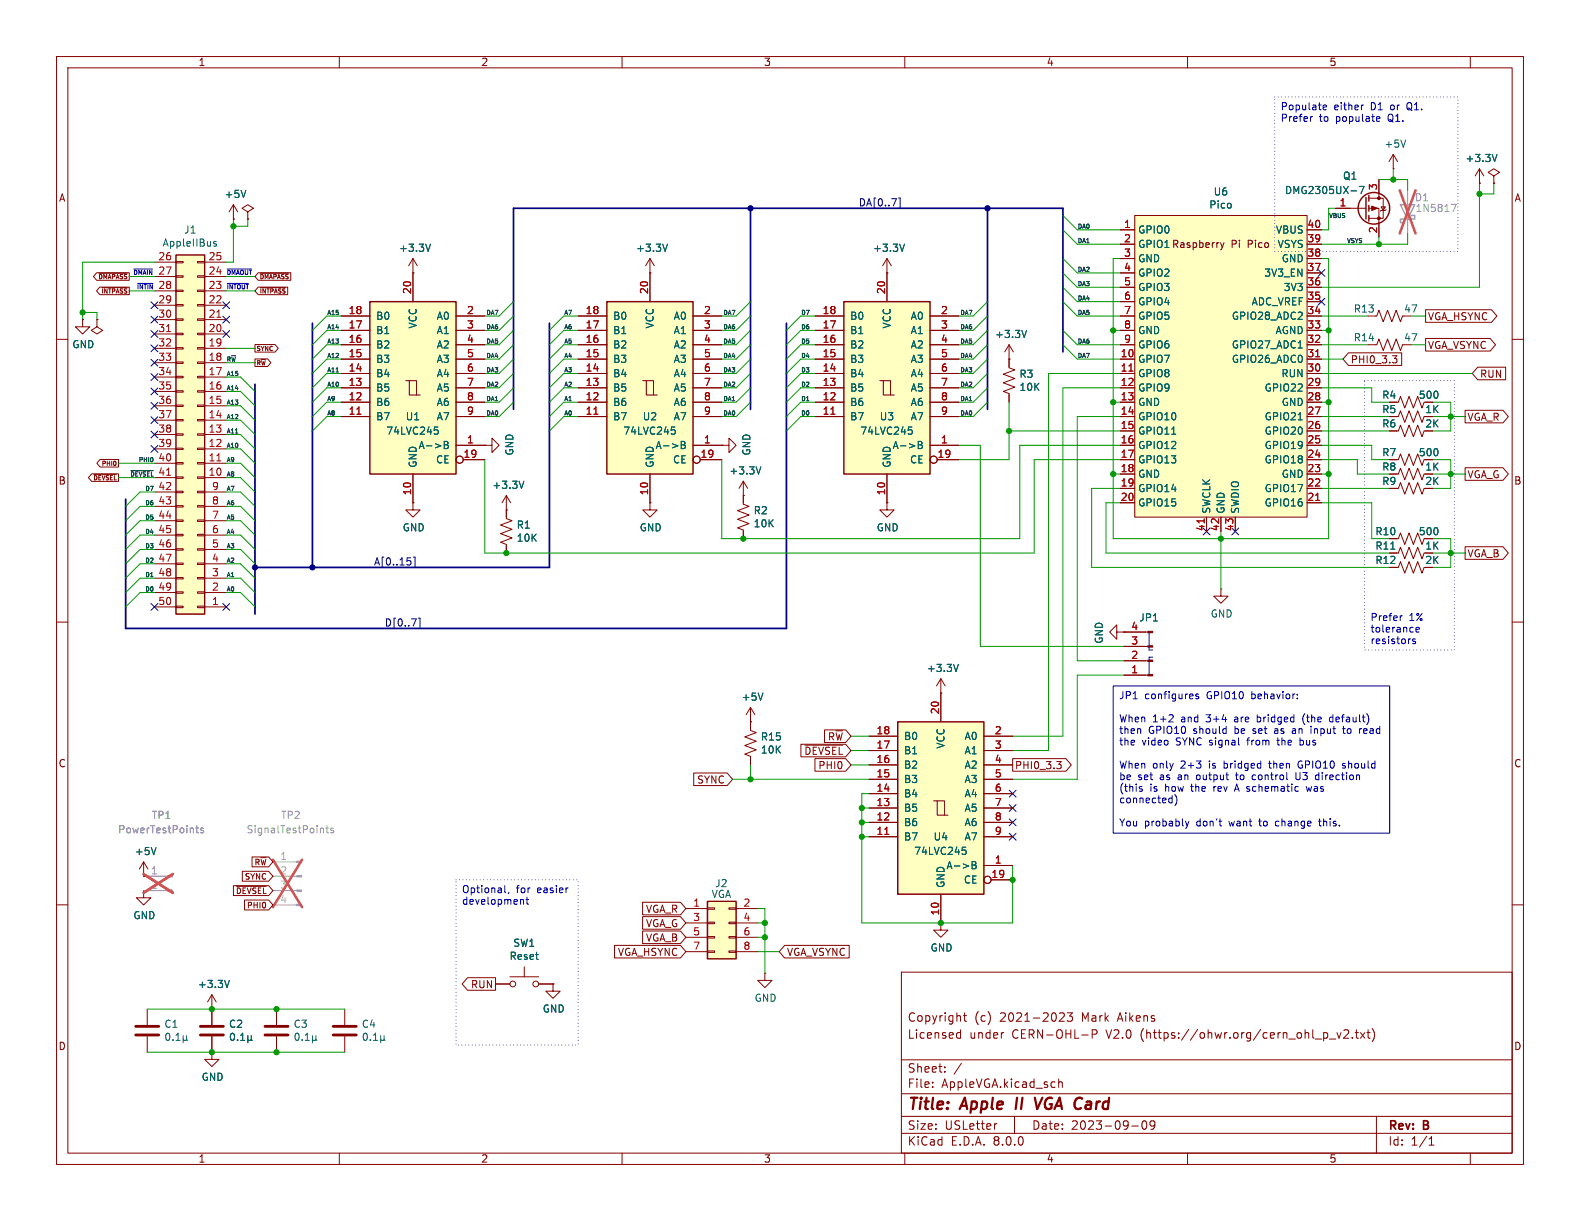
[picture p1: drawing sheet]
<svg xmlns="http://www.w3.org/2000/svg" width="279mm" height="216mm" viewBox="0 0 279 216" stroke-linecap="round" stroke-linejoin="round" font-family="sans-serif">
<defs><g id="words">
<g font-size="2.8" fill="#840000">
<text x="160.4" y="196.8">Title:</text>
<text x="170.1" y="196.8">Apple</text>
<text x="184.7" y="196.8">VGA Card</text>
</g>
<g font-size="2.1" fill="#840000">
<text x="160.4" y="183.9">Licensed</text>
<text x="160.4" y="180.9">Copyright</text>
<text x="171.4" y="183.9">under</text>
<text x="172.3" y="180.9">(c)</text>
<text x="176.9" y="180.9">2021-2023</text>
<text x="179" y="183.9">CERN-OHL-P</text>
<text x="191.4" y="180.9">Mark</text>
<text x="195.8" y="183.9">V2.0</text>
<text x="198" y="180.9">Aikens</text>
<text x="202" y="183.9">(https://ohwr.org/cern_ohl_p_v2.txt)</text>
<text x="160.4" y="189.9">Sheet:</text>
<text x="160.4" y="192.6">File:</text>
<text x="166.5" y="192.6">AppleVGA.kicad_sch</text>
<text x="160.4" y="202.8">KiCad</text>
<text x="160.4" y="200">Size:</text>
<text x="167.1" y="200">USLetter</text>
<text x="168.1" y="202.8">E.D.A.</text>
<text x="175.7" y="202.8">8.0.0</text>
<text x="182.4" y="200">Date:</text>
<text x="189.4" y="200">2023-09-09</text>
<text x="245.4" y="200.2">Rev:</text>
<text x="245.4" y="202.8">Id:</text>
<text x="249.5" y="202.8">1/1</text>
<text x="251.8" y="200.2">B</text>
</g>
<g font-size="1.8" fill="#840000">
<text x="35" y="11.9">1</text>
<text x="85" y="11.9">2</text>
<text x="135" y="11.9">3</text>
<text x="185" y="11.9">4</text>
<text x="235" y="11.9">5</text>
<text x="10.3" y="35.9">A</text>
<text x="267.7" y="35.9">A</text>
<text x="201.2" y="44">GPIO1 Raspberry</text>
<text x="217.7" y="44.1">Pi</text>
<text x="220.8" y="44.1">Pico</text>
<text x="252.4" y="56.8">VGA_HSYNC</text>
<text x="238.8" y="64.5">PHI0_3.3</text>
<text x="252.4" y="61.9">VGA_VSYNC</text>
<text x="244.3" y="70.7">R4</text>
<text x="250.8" y="70.7">500</text>
<text x="261.6" y="67">RUN</text>
<text x="244.3" y="73.3">R5</text>
<text x="244.3" y="75.8">R6</text>
<text x="251.9" y="73.3">1K</text>
<text x="251.9" y="75.8">2K</text>
<text x="259.4" y="74.6">VGA_R</text>
<text x="244.3" y="83.4">R8</text>
<text x="244.3" y="80.9">R7</text>
<text x="250.8" y="80.9">500</text>
<text x="251.9" y="83.4">1K</text>
<text x="10.3" y="85.9">B</text>
<text x="244.3" y="86">R9</text>
<text x="251.9" y="86">2K</text>
<text x="259.4" y="84.8">VGA_G</text>
<text x="267.7" y="85.9">B</text>
<text x="250.8" y="94.8">500</text>
<text x="251.9" y="99.9">2K</text>
<text x="251.9" y="97.4">1K</text>
<text x="259.4" y="98.7">VGA_B</text>
<text x="146.3" y="131.1">R~{W}</text>
<text x="10.3" y="135.9">C</text>
<text x="142.1" y="133.7">~{DEVSEL}</text>
<text x="144.6" y="136.2">PHI0</text>
<text x="179.4" y="136.2">PHI0_3.3</text>
<text x="267.7" y="135.9">C</text>
<text x="123.2" y="138.7">SYNC</text>
<text x="114.1" y="161.6">VGA_R</text>
<text x="114.1" y="166.7">VGA_B</text>
<text x="114.1" y="164.1">VGA_G</text>
<text x="109.2" y="169.2">VGA_HSYNC</text>
<text x="139.1" y="169.2">VGA_VSYNC</text>
<text x="83.2" y="174.9">RUN</text>
<text x="10.3" y="185.9">D</text>
<text x="267.7" y="185.9">D</text>
<text x="35" y="205.8">1</text>
<text x="85" y="205.8">2</text>
<text x="135" y="205.8">3</text>
<text x="185" y="205.8">4</text>
<text x="235" y="205.8">5</text>
</g>
<g font-size="1.8" fill="#0000c2">
<text x="226.4" y="19.8">Populate</text>
<text x="226.4" y="21.9">Prefer</text>
<text x="233.3" y="21.9">to</text>
<text x="235.9" y="19.8">either</text>
<text x="236.3" y="21.9">populate</text>
<text x="242.5" y="19.8">D1</text>
<text x="245.7" y="21.9">Q1.</text>
<text x="246.2" y="19.8">or</text>
<text x="249.3" y="19.8">Q1.</text>
<text x="242.3" y="109.9">Prefer</text>
<text x="242.3" y="111.9">tolerance</text>
<text x="242.3" y="114">resistors</text>
<text x="249.2" y="109.9">1%</text>
<text x="197.8" y="124">JP1</text>
<text x="202.4" y="124">configures</text>
<text x="213.5" y="124">GPIO10</text>
<text x="221.6" y="124">behavior:</text>
<text x="197.8" y="128.1">When</text>
<text x="197.8" y="130.1">then</text>
<text x="203.1" y="130.1">GPIO10</text>
<text x="203.8" y="128.1">1+2</text>
<text x="209" y="128.1">and</text>
<text x="211.2" y="130.1">should</text>
<text x="213.6" y="128.1">3+4</text>
<text x="218.6" y="130.1">be</text>
<text x="218.8" y="128.1">are</text>
<text x="222" y="130.1">set</text>
<text x="222.9" y="128.1">bridged</text>
<text x="226" y="130.1">as</text>
<text x="229.4" y="130.1">an</text>
<text x="231.2" y="128.1">(the</text>
<text x="232.8" y="130.1">input</text>
<text x="236.2" y="128.1">default)</text>
<text x="238.8" y="130.1">to</text>
<text x="241.8" y="130.1">read</text>
<text x="197.8" y="132.1">the</text>
<text x="197.8" y="136.2">When</text>
<text x="201.9" y="132.1">video</text>
<text x="203.8" y="136.2">only</text>
<text x="208.1" y="132.1">SYNC signal</text>
<text x="208.9" y="136.2">2+3</text>
<text x="214.1" y="136.2">is</text>
<text x="216.9" y="136.2">bridged</text>
<text x="221.1" y="132.1">from</text>
<text x="225.1" y="136.2">then</text>
<text x="226.6" y="132.1">the</text>
<text x="230.4" y="136.2">GPIO10</text>
<text x="230.7" y="132.1">bus</text>
<text x="238.5" y="136.2">should</text>
<text x="197.8" y="138.3">be</text>
<text x="197.8" y="140.3">(this</text>
<text x="197.8" y="142.4">connected)</text>
<text x="201.2" y="138.3">set</text>
<text x="203.3" y="140.3">is</text>
<text x="205.2" y="138.3">as</text>
<text x="206.1" y="140.3">how</text>
<text x="208.6" y="138.3">an</text>
<text x="210.9" y="140.3">the</text>
<text x="212" y="138.3">output</text>
<text x="215.1" y="140.3">rev</text>
<text x="219.1" y="140.3">A schematic</text>
<text x="219.3" y="138.3">to</text>
<text x="222.3" y="138.3">control</text>
<text x="230.2" y="138.3">U3</text>
<text x="232.1" y="140.3">was</text>
<text x="233.9" y="138.3">direction</text>
<text x="197.8" y="146.5">You</text>
<text x="202.4" y="146.5">probably</text>
<text x="211.7" y="146.5">don't</text>
<text x="217.6" y="146.5">want</text>
<text x="223.2" y="146.5">to</text>
<text x="226.2" y="146.5">change</text>
<text x="234.2" y="146.5">this.</text>
<text x="81.6" y="158.3">Optional,</text>
<text x="81.6" y="160.3">development</text>
<text x="91.3" y="158.3">for</text>
<text x="95.1" y="158.3">easier</text>
</g>
<g font-size="1.8" fill="#006464">
<text x="244.7" y="26.3">+5V</text>
<text x="259.1" y="28.9">+3.3V</text>
<text x="39.6" y="35.2">+5V</text>
<text x="214.5" y="34.8">U6</text>
<text x="227.1" y="34.5">DMG2305UX-7</text>
<text x="237.4" y="32">Q1</text>
<text x="32.5" y="41.5">J1</text>
<text x="201.2" y="41.5">GPIO0</text>
<text x="213.7" y="37.1">Pico</text>
<text x="225.5" y="41.5">VBUS</text>
<text x="28.7" y="43.8">AppleIIBus</text>
<text x="70.5" y="44.7">+3.3V</text>
<text x="112.4" y="44.7">+3.3V</text>
<text x="154.3" y="44.7">+3.3V</text>
<text x="201.2" y="46.6">GND</text>
<text x="201.2" y="44">GPIO1</text>
<text x="225.8" y="44">VSYS</text>
<text x="226.6" y="46.6">GND</text>
<text x="201.2" y="49.1">GPIO2</text>
<text x="201.2" y="51.7">GPIO3</text>
<text x="223.5" y="49.1">3V3_EN</text>
<text x="226.9" y="51.7">3V3</text>
<text x="66.4" y="59.3">B1</text>
<text x="66.4" y="56.7">B0</text>
<text x="73.9" y="58.2" transform="rotate(-90 73.9 58.2)">VCC</text>
<text x="77.1" y="56.7">A0</text>
<text x="77.1" y="59.3">A1</text>
<text x="108.3" y="59.3">B1</text>
<text x="108.3" y="56.7">B0</text>
<text x="115.8" y="58.2" transform="rotate(-90 115.8 58.2)">VCC</text>
<text x="119" y="56.7">A0</text>
<text x="119" y="59.3">A1</text>
<text x="150.2" y="59.3">B1</text>
<text x="150.2" y="56.7">B0</text>
<text x="157.7" y="58.2" transform="rotate(-90 157.7 58.2)">VCC</text>
<text x="160.9" y="56.7">A0</text>
<text x="160.9" y="59.3">A1</text>
<text x="175.9" y="60">+3.3V</text>
<text x="201.2" y="54.2">GPIO4</text>
<text x="201.2" y="56.7">GPIO5</text>
<text x="201.2" y="59.3">GND</text>
<text x="217.7" y="56.7">GPIO28_ADC2</text>
<text x="221.2" y="54.2">ADC_VREF</text>
<text x="225.5" y="59.3">AGND</text>
<text x="239.3" y="55.5">R13</text>
<text x="248.2" y="55.5">47</text>
<text x="12.7" y="61.8">GND</text>
<text x="66.4" y="64.4">B3</text>
<text x="66.4" y="61.8">B2</text>
<text x="77.1" y="61.8">A2</text>
<text x="77.1" y="64.4">A3</text>
<text x="108.3" y="64.4">B3</text>
<text x="108.3" y="61.8">B2</text>
<text x="119" y="61.8">A2</text>
<text x="119" y="64.4">A3</text>
<text x="150.2" y="64.4">B3</text>
<text x="150.2" y="61.8">B2</text>
<text x="160.9" y="61.8">A2</text>
<text x="160.9" y="64.4">A3</text>
<text x="201.2" y="64.4">GPIO7</text>
<text x="201.2" y="61.8">GPIO6</text>
<text x="217.7" y="64.4">GPIO26_ADC0</text>
<text x="217.7" y="61.8">GPIO27_ADC1</text>
<text x="239.3" y="60.6">R14</text>
<text x="248.2" y="60.6">47</text>
<text x="66.4" y="72">B6</text>
<text x="66.4" y="69.4">B5</text>
<text x="66.4" y="66.9">B4</text>
<text x="77.1" y="66.9">A4</text>
<text x="77.1" y="69.4">A5</text>
<text x="77.1" y="72">A6</text>
<text x="108.3" y="72">B6</text>
<text x="108.3" y="69.4">B5</text>
<text x="108.3" y="66.9">B4</text>
<text x="119" y="66.9">A4</text>
<text x="119" y="69.4">A5</text>
<text x="119" y="72">A6</text>
<text x="150.2" y="72">B6</text>
<text x="150.2" y="69.4">B5</text>
<text x="150.2" y="66.9">B4</text>
<text x="160.9" y="66.9">A4</text>
<text x="160.9" y="69.4">A5</text>
<text x="160.9" y="72">A6</text>
<text x="180.2" y="67">R3</text>
<text x="180.2" y="69.3">10K</text>
<text x="201.2" y="66.9">GPIO8</text>
<text x="201.2" y="69.4">GPIO9</text>
<text x="201.2" y="72">GND</text>
<text x="223.5" y="69.4">GPIO22</text>
<text x="226.5" y="66.9">RUN</text>
<text x="226.6" y="72">GND</text>
<text x="66.4" y="74.5">B7</text>
<text x="68.2" y="77.1">74LVC245</text>
<text x="71.7" y="74.5">U1</text>
<text x="77.1" y="74.5">A7</text>
<text x="108.3" y="74.5">B7</text>
<text x="110.1" y="77.1">74LVC245</text>
<text x="113.6" y="74.5">U2</text>
<text x="119" y="74.5">A7</text>
<text x="150.2" y="74.5">B7</text>
<text x="152" y="77.1">74LVC245</text>
<text x="155.5" y="74.5">U3</text>
<text x="160.9" y="74.5">A7</text>
<text x="201.2" y="74.5">GPIO10</text>
<text x="201.2" y="77.1">GPIO11</text>
<text x="223.5" y="77.1">GPIO20</text>
<text x="223.5" y="74.5">GPIO21</text>
<text x="73.9" y="82.8" transform="rotate(-90 73.9 82.8)">GND</text>
<text x="73.9" y="79.6">A-&gt;B</text>
<text x="77" y="82.1">CE</text>
<text x="91" y="80.6" transform="rotate(-90 91 80.6)">GND</text>
<text x="115.8" y="82.8" transform="rotate(-90 115.8 82.8)">GND</text>
<text x="115.8" y="79.6">A-&gt;B</text>
<text x="118.9" y="82.1">CE</text>
<text x="132.9" y="80.6" transform="rotate(-90 132.9 80.6)">GND</text>
<text x="157.7" y="82.8" transform="rotate(-90 157.7 82.8)">GND</text>
<text x="157.7" y="79.6">A-&gt;B</text>
<text x="160.8" y="82.1">CE</text>
<text x="201.2" y="79.6">GPIO12</text>
<text x="201.2" y="82.1">GPIO13</text>
<text x="223.5" y="82.1">GPIO18</text>
<text x="223.5" y="79.6">GPIO19</text>
<text x="87" y="86.6">+3.3V</text>
<text x="128.9" y="84.1">+3.3V</text>
<text x="201.2" y="84.7">GND</text>
<text x="201.2" y="87.2">GPIO14</text>
<text x="201.2" y="89.8">GPIO15</text>
<text x="223.5" y="89.8">GPIO16</text>
<text x="223.5" y="87.2">GPIO17</text>
<text x="226.6" y="84.7">GND</text>
<text x="71.1" y="94.2">GND</text>
<text x="91.3" y="93.7">R1</text>
<text x="91.3" y="96">10K</text>
<text x="113" y="94.2">GND</text>
<text x="133.2" y="91.1">R2</text>
<text x="133.2" y="93.4">10K</text>
<text x="154.9" y="94.2">GND</text>
<text x="214.2" y="90.9" transform="rotate(-90 214.2 90.9)">SWCLK</text>
<text x="216.8" y="90.9" transform="rotate(-90 216.8 90.9)">GND</text>
<text x="219.3" y="90.9" transform="rotate(-90 219.3 90.9)">SWDIO</text>
<text x="243.1" y="94.8">R10</text>
<text x="243.1" y="99.9">R12</text>
<text x="243.1" y="97.4">R11</text>
<text x="195.2" y="113.9" transform="rotate(-90 195.2 113.9)">GND</text>
<text x="201.4" y="110.1">JP1</text>
<text x="214" y="109.4">GND</text>
<text x="163.8" y="119">+3.3V</text>
<text x="131.1" y="124.1">+5V</text>
<text x="134.5" y="131.1">R15</text>
<text x="159.8" y="131">B0</text>
<text x="170.5" y="131">A0</text>
<text x="134.5" y="133.5">10K</text>
<text x="159.8" y="136.1">B2</text>
<text x="159.8" y="133.6">B1</text>
<text x="167.2" y="132.5" transform="rotate(-90 167.2 132.5)">VCC</text>
<text x="170.5" y="133.6">A1</text>
<text x="170.5" y="136.1">A2</text>
<text x="159.8" y="143.7">B5</text>
<text x="159.8" y="141.2">B4</text>
<text x="159.8" y="138.7">B3</text>
<text x="170.5" y="138.7">A3</text>
<text x="170.5" y="141.2">A4</text>
<text x="170.5" y="143.7">A5</text>
<text x="159.8" y="148.8">B7</text>
<text x="159.8" y="146.3">B6</text>
<text x="165" y="148.8">U4</text>
<text x="170.5" y="146.3">A6</text>
<text x="170.5" y="148.8">A7</text>
<text x="23.7" y="151.4">+5V</text>
<text x="161.6" y="151.4">74LVC245</text>
<text x="167.3" y="153.9">A-&gt;B</text>
<text x="125.7" y="159">VGA</text>
<text x="126.4" y="157.1">J2</text>
<text x="167.2" y="157.1" transform="rotate(-90 167.2 157.1)">GND</text>
<text x="170.4" y="156.4">CE</text>
<text x="23.5" y="162.7">GND</text>
<text x="90.7" y="167.6">SW1</text>
<text x="90" y="169.9">Reset</text>
<text x="164.5" y="168.5">GND</text>
<text x="34.9" y="174.9">+3.3V</text>
<text x="95.9" y="179.2">GND</text>
<text x="133.3" y="177.3">GND</text>
<text x="29" y="181.9">C1</text>
<text x="40.4" y="181.9">C2</text>
<text x="51.8" y="181.9">C3</text>
<text x="63.9" y="181.9">C4</text>
<text x="35.6" y="191.3">GND</text>
</g>
<g font-size="1.8" fill="#a90000">
<text x="243.6" y="33.7" transform="rotate(-90 243.6 33.7)">3</text>
<text x="198.7" y="40.4">1</text>
<text x="231.1" y="40.4">40</text>
<text x="236.8" y="36.6">1</text>
<text x="243.6" y="41.3" transform="rotate(-90 243.6 41.3)">2</text>
<text x="27.9" y="46.1">26</text>
<text x="36.8" y="46.1">25</text>
<text x="198.7" y="42.9">2</text>
<text x="198.7" y="45.5">3</text>
<text x="231.1" y="45.5">38</text>
<text x="231.1" y="42.9">39</text>
<text x="27.9" y="48.6">27</text>
<text x="27.9" y="51.2">28</text>
<text x="27.9" y="53.7">29</text>
<text x="36.8" y="53.7">22</text>
<text x="36.8" y="51.2">23</text>
<text x="36.8" y="48.6">24</text>
<text x="72.8" y="52.1" transform="rotate(-90 72.8 52.1)">20</text>
<text x="114.7" y="52.1" transform="rotate(-90 114.7 52.1)">20</text>
<text x="156.6" y="52.1" transform="rotate(-90 156.6 52.1)">20</text>
<text x="198.7" y="48">4</text>
<text x="198.7" y="50.5">5</text>
<text x="198.7" y="53.1">6</text>
<text x="231.1" y="53.1">35</text>
<text x="231.1" y="50.5">36</text>
<text x="231.1" y="48">37</text>
<text x="27.9" y="56.3">30</text>
<text x="27.9" y="58.8">31</text>
<text x="36.8" y="58.8">20</text>
<text x="36.8" y="56.3">21</text>
<text x="61.6" y="58.2">17</text>
<text x="61.6" y="55.6">18</text>
<text x="82.5" y="55.6">2</text>
<text x="82.5" y="58.2">3</text>
<text x="103.5" y="58.2">17</text>
<text x="103.5" y="55.6">18</text>
<text x="124.4" y="55.6">2</text>
<text x="124.4" y="58.2">3</text>
<text x="145.4" y="58.2">17</text>
<text x="145.4" y="55.6">18</text>
<text x="166.3" y="55.6">2</text>
<text x="166.3" y="58.2">3</text>
<text x="198.7" y="55.6">7</text>
<text x="198.7" y="58.2">8</text>
<text x="231.1" y="58.2">33</text>
<text x="231.1" y="55.6">34</text>
<text x="27.9" y="61.3">32</text>
<text x="27.9" y="63.9">33</text>
<text x="36.8" y="63.9">18</text>
<text x="36.8" y="61.3">19</text>
<text x="61.6" y="65.8">14</text>
<text x="61.6" y="63.2">15</text>
<text x="61.6" y="60.7">16</text>
<text x="82.5" y="60.7">4</text>
<text x="82.5" y="63.2">5</text>
<text x="82.5" y="65.8">6</text>
<text x="103.5" y="65.8">14</text>
<text x="103.5" y="63.2">15</text>
<text x="103.5" y="60.7">16</text>
<text x="124.4" y="60.7">4</text>
<text x="124.4" y="63.2">5</text>
<text x="124.4" y="65.8">6</text>
<text x="145.4" y="65.8">14</text>
<text x="145.4" y="63.2">15</text>
<text x="145.4" y="60.7">16</text>
<text x="166.3" y="60.7">4</text>
<text x="166.3" y="63.2">5</text>
<text x="166.3" y="65.8">6</text>
<text x="198.1" y="63.2">10</text>
<text x="198.1" y="65.8">11</text>
<text x="198.7" y="60.7">9</text>
<text x="231.1" y="65.8">30</text>
<text x="231.1" y="63.2">31</text>
<text x="231.1" y="60.7">32</text>
<text x="27.9" y="66.4">34</text>
<text x="27.9" y="69">35</text>
<text x="27.9" y="71.5">36</text>
<text x="36.8" y="71.5">15</text>
<text x="36.8" y="69">16</text>
<text x="36.8" y="66.4">17</text>
<text x="61.6" y="70.9">12</text>
<text x="61.6" y="68.3">13</text>
<text x="82.5" y="68.3">7</text>
<text x="82.5" y="70.9">8</text>
<text x="103.5" y="70.9">12</text>
<text x="103.5" y="68.3">13</text>
<text x="124.4" y="68.3">7</text>
<text x="124.4" y="70.9">8</text>
<text x="145.4" y="70.9">12</text>
<text x="145.4" y="68.3">13</text>
<text x="166.3" y="68.3">7</text>
<text x="166.3" y="70.9">8</text>
<text x="198.1" y="68.3">12</text>
<text x="198.1" y="70.9">13</text>
<text x="231.1" y="70.9">28</text>
<text x="231.1" y="68.3">29</text>
<text x="27.9" y="74">37</text>
<text x="27.9" y="76.6">38</text>
<text x="36.8" y="76.6">13</text>
<text x="36.8" y="74">14</text>
<text x="61.6" y="73.4">11</text>
<text x="82.5" y="73.4">9</text>
<text x="103.5" y="73.4">11</text>
<text x="124.4" y="73.4">9</text>
<text x="145.4" y="73.4">11</text>
<text x="166.3" y="73.4">9</text>
<text x="198.1" y="73.4">14</text>
<text x="198.1" y="75.9">15</text>
<text x="231.1" y="75.9">26</text>
<text x="231.1" y="73.4">27</text>
<text x="27.9" y="79.1">39</text>
<text x="27.9" y="81.7">40</text>
<text x="36.8" y="81.7">11</text>
<text x="36.8" y="79.1">12</text>
<text x="81.9" y="81">19</text>
<text x="82.5" y="78.5">1</text>
<text x="123.8" y="81">19</text>
<text x="124.4" y="78.5">1</text>
<text x="165.7" y="81">19</text>
<text x="166.3" y="78.5">1</text>
<text x="198.1" y="78.5">16</text>
<text x="198.1" y="81">17</text>
<text x="198.1" y="83.6">18</text>
<text x="231.1" y="83.6">23</text>
<text x="231.1" y="81">24</text>
<text x="231.1" y="78.5">25</text>
<text x="27.9" y="84.2">41</text>
<text x="27.9" y="86.7">42</text>
<text x="27.9" y="89.3">43</text>
<text x="36.8" y="84.2">10</text>
<text x="37.4" y="89.3">8</text>
<text x="37.4" y="86.7">9</text>
<text x="72.8" y="87.7" transform="rotate(-90 72.8 87.7)">10</text>
<text x="114.7" y="87.7" transform="rotate(-90 114.7 87.7)">10</text>
<text x="156.6" y="87.7" transform="rotate(-90 156.6 87.7)">10</text>
<text x="198.1" y="86.1">19</text>
<text x="198.1" y="88.6">20</text>
<text x="231.1" y="88.6">21</text>
<text x="231.1" y="86.1">22</text>
<text x="27.9" y="91.8">44</text>
<text x="27.9" y="94.4">45</text>
<text x="37.4" y="94.4">6</text>
<text x="37.4" y="91.8">7</text>
<text x="213.1" y="94" transform="rotate(-90 213.1 94)">41</text>
<text x="215.6" y="94" transform="rotate(-90 215.6 94)">42</text>
<text x="218.2" y="94" transform="rotate(-90 218.2 94)">43</text>
<text x="27.9" y="96.9">46</text>
<text x="27.9" y="99.4">47</text>
<text x="27.9" y="102">48</text>
<text x="37.4" y="102">3</text>
<text x="37.4" y="99.4">4</text>
<text x="37.4" y="96.9">5</text>
<text x="27.9" y="104.5">49</text>
<text x="27.9" y="107.1">50</text>
<text x="37.4" y="107.1">1</text>
<text x="37.4" y="104.5">2</text>
<text x="200" y="111.5">4</text>
<text x="200" y="119.1">1</text>
<text x="200" y="116.6">2</text>
<text x="200" y="114">3</text>
<text x="154.9" y="129.9">18</text>
<text x="166.1" y="126.4" transform="rotate(-90 166.1 126.4)">20</text>
<text x="175.8" y="129.9">2</text>
<text x="154.9" y="137.5">15</text>
<text x="154.9" y="135">16</text>
<text x="154.9" y="132.5">17</text>
<text x="175.8" y="132.5">3</text>
<text x="175.8" y="135">4</text>
<text x="175.8" y="137.5">5</text>
<text x="154.9" y="142.6">13</text>
<text x="154.9" y="140.1">14</text>
<text x="175.8" y="140.1">6</text>
<text x="175.8" y="142.6">7</text>
<text x="154.9" y="147.7">11</text>
<text x="154.9" y="145.2">12</text>
<text x="175.8" y="145.2">8</text>
<text x="175.8" y="147.7">9</text>
<text x="175.2" y="155.3">19</text>
<text x="175.8" y="152.8">1</text>
<text x="122.5" y="160.4">1</text>
<text x="131.4" y="160.4">2</text>
<text x="166.1" y="162" transform="rotate(-90 166.1 162)">10</text>
<text x="122.5" y="162.9">3</text>
<text x="122.5" y="165.5">5</text>
<text x="131.4" y="162.9">4</text>
<text x="131.4" y="165.5">6</text>
<text x="122.5" y="168">7</text>
<text x="131.4" y="168">8</text>
</g>
<g font-size="1.8" fill="#989898">
<text x="250.1" y="35.8">D1</text>
<text x="250.2" y="37.7">1N5817</text>
<text x="20.8" y="147.5">PowerTestPoints</text>
<text x="26.7" y="145">TP1</text>
<text x="43.5" y="147.5">SignalTestPoints</text>
<text x="49.6" y="145">TP2</text>
</g>
<g font-size="1.8" fill="#000084">
<text x="151.8" y="36.6">DA[0..7]</text>
<text x="66" y="100.1">A[0..15]</text>
<text x="67.9" y="110.9">D[0..7]</text>
</g>
<g font-size="1.8" fill="#aaa">
<text x="26.6" y="154.7">1</text>
<text x="49.5" y="152.1">1</text>
<text x="49.5" y="154.7">2</text>
<text x="26.6" y="157.2">2</text>
<text x="49.5" y="157.2">3</text>
<text x="49.5" y="159.8">4</text>
</g>
<g font-size="1.4" fill="#840000">
<text x="43.1" y="155.7">SYNC</text>
<text x="44.9" y="153.2">R~{W}</text>
<text x="41.6" y="158.3">~{DEVSEL}</text>
<text x="43.5" y="160.8">PHI0</text>
</g>
<g font-size="1.1" fill="#0f0f0f">
<text x="190.5" y="40.5">DA0</text>
<text x="190.5" y="43">DA1</text>
<text x="190.5" y="50.6">DA3</text>
<text x="190.5" y="48.1">DA2</text>
<text x="190.5" y="53.2">DA4</text>
<text x="57.8" y="55.7">A15</text>
<text x="57.8" y="58.3">A14</text>
<text x="85.8" y="58.3">DA6</text>
<text x="85.8" y="55.7">DA7</text>
<text x="99.7" y="58.3">A6</text>
<text x="99.7" y="55.7">A7</text>
<text x="127.7" y="58.3">DA6</text>
<text x="127.7" y="55.7">DA7</text>
<text x="141.6" y="58.3">D6</text>
<text x="141.6" y="55.7">D7</text>
<text x="169.6" y="55.7">DA7</text>
<text x="169.6" y="58.3">DA6</text>
<text x="190.5" y="55.7">DA5</text>
<text x="40" y="64">R~{W}</text>
<text x="57.8" y="63.3">A12</text>
<text x="57.8" y="65.9">A11</text>
<text x="57.8" y="60.8">A13</text>
<text x="85.8" y="60.8">DA5</text>
<text x="85.8" y="63.3">DA4</text>
<text x="85.8" y="65.9">DA3</text>
<text x="99.7" y="63.3">A4</text>
<text x="99.7" y="60.8">A5</text>
<text x="99.7" y="65.9">A3</text>
<text x="127.7" y="60.8">DA5</text>
<text x="127.7" y="65.9">DA3</text>
<text x="127.7" y="63.3">DA4</text>
<text x="141.6" y="65.9">D3</text>
<text x="141.6" y="63.3">D4</text>
<text x="141.6" y="60.8">D5</text>
<text x="169.6" y="65.9">DA3</text>
<text x="169.6" y="63.3">DA4</text>
<text x="169.6" y="60.8">DA5</text>
<text x="190.5" y="60.8">DA6</text>
<text x="190.5" y="63.3">DA7</text>
<text x="40" y="66.5">A15</text>
<text x="40" y="69.1">A14</text>
<text x="40" y="71.6">A13</text>
<text x="57.8" y="68.4">A10</text>
<text x="57.8" y="71">A9</text>
<text x="85.8" y="68.4">DA2</text>
<text x="85.8" y="71">DA1</text>
<text x="99.7" y="68.4">A2</text>
<text x="99.7" y="71">A1</text>
<text x="127.7" y="68.4">DA2</text>
<text x="127.7" y="71">DA1</text>
<text x="141.6" y="68.4">D2</text>
<text x="141.6" y="71">D1</text>
<text x="169.6" y="68.4">DA2</text>
<text x="169.6" y="71">DA1</text>
<text x="40" y="76.7">A11</text>
<text x="40" y="74.1">A12</text>
<text x="57.8" y="73.5">A8</text>
<text x="85.8" y="73.5">DA0</text>
<text x="99.7" y="73.5">A0</text>
<text x="127.7" y="73.5">DA0</text>
<text x="141.6" y="73.5">D0</text>
<text x="169.6" y="73.5">DA0</text>
<text x="24.4" y="81.8">PHI0</text>
<text x="40" y="81.8">A9</text>
<text x="40" y="79.2">A10</text>
<text x="22.9" y="84.3">~{DEVSEL}</text>
<text x="25.5" y="89.4">D6</text>
<text x="25.5" y="86.8">D7</text>
<text x="40" y="89.4">A6</text>
<text x="40" y="86.8">A7</text>
<text x="40" y="84.3">A8</text>
<text x="25.5" y="91.9">D5</text>
<text x="25.5" y="94.5">D4</text>
<text x="40" y="94.5">A4</text>
<text x="40" y="91.9">A5</text>
<text x="25.5" y="97">D3</text>
<text x="25.5" y="99.5">D2</text>
<text x="40" y="97">A3</text>
<text x="40" y="99.5">A2</text>
<text x="25.5" y="102.1">D1</text>
<text x="25.5" y="104.6">D0</text>
<text x="40" y="104.6">A0</text>
<text x="40" y="102.1">A1</text>
</g>
<g font-size="1.1" fill="#840000">
<text x="17.2" y="49.6">~{DMAPASS}</text>
<text x="17.8" y="52.1">~{INTPASS}</text>
<text x="45.8" y="52.1">~{INTPASS}</text>
<text x="45.8" y="49.6">~{DMAPASS}</text>
<text x="45.3" y="62.3">SYNC</text>
<text x="45.3" y="64.8">R~{W}</text>
<text x="17.8" y="82.6">PHI0</text>
<text x="16.3" y="85.1">~{DEVSEL}</text>
</g>
<g font-size="1.1" fill="#0000c2">
<text x="23.5" y="48.6">~{DMAIN}</text>
<text x="24.1" y="51.2">~{INTIN}</text>
<text x="40" y="48.6">~{DMAOUT}</text>
<text x="40" y="51.2">~{INTOUT}</text>
</g>
<g font-size="1" fill="#0f0f0f">
<text x="234.9" y="38.6">VBUS</text>
<text x="238.1" y="43">VSYS</text>
</g>
</g></defs>
<g fill="none" stroke="#840000" stroke-width=".18">
<path d="M10 10h259.4v195.9h-259.4zM12 12h255.4v191.9h-255.4zM60 10v2M110 10v2M160 10v2M210 10v2M260 10v2M236.2 36.8h5.4M242.1 36.8h1.7v5.1M242.1 35.1h2.5v3.5h-2.5M243.8 31.8v3.3M244.2 36.6h.8l-.4 .6z"/>
<path d="M245.1 37.1l-.1 .1h-.8l-.1 .1M246.4 29.8h.1M246.4 27.3l-.8 1.3M246.4 27.3v2.5M246.4 27.3l.7 1.3M10 60h2M267.4 60h2M247 73.7h.3l.3-1.1 .8 2.1 .8-2.1 .7 2.1 .8-2.1 .8 2.1 .3-1M247 76.2h.3l.3-1 .8 2 .8-2 .7 2 .8-2 .8 2 .3-1M10 110h2M267.4 110h2M10 160h2"/>
<path d="M267.4 160h2M48.9 178.4v2.8M87.6 174h2.6M90.2 172.7h5M92.7 170.9v1.8M95.2 174h2.6M159.4 171.9h108v32h-108zM170.4 179.6h.5M170.6 179.1v1.3l.3 .2M187.4 179.2l.5-.1 .2 .1 .1 .3-.9 1.1h.9M188.7 179.1h.9l-.5 .6 .5 .1v.6l-.2 .2h-.5l-.2-.2M48.9 183.3v2.8"/>
<path d="M159.4 197.4h108M159.4 193.4h108M159.4 187.4h108M164.9 192.1v.2M164.9 191.4v.1M167.1 189.4v.2M167.1 188.7v.1M169.3 183.5h.6M169.3 182.7h.6M169.9 182.1v1.5M170 188l-1.3 1.9M176.3 198.7l-.3 .1"/>
<path d="M177.4 182.6h.1M179.4 197.4v3M187.2 190.8v1.5M187.2 191.4l.2-.1 .4 .1 .1 .9M193.1 182.9l.8-.1 .1-.2-.1-.4-.2-.1h-.6v1.5M200.1 199.1h1.2M202.1 198.3l.2-.1a.81 .81 0 0 1 .6 .6 .81 .81 0 0 1-.3 .8l-.2 .1a.81 .81 0 0 1-.3-1.4zM204.2 198.8l-.3 .3h-.3l-.2-.3 .1-.5 .4-.1 .2 .1a.99 .99 0 0 1-.3 1.4h-.3M235.1 183.7h1.1M236.4 182.6l.4 1 .3-1M237.6 182.2l.6-.1 .2 .1 .1 .3-.9 1.1h.9M239.1 183.4v.2"/>
<path d="M239.6 182.6h.6M239.9 182.1v1.3l.3 .2M240.6 182.6l.8 1M241.4 182.6l-.8 1M241.7 182.6h.6M241.9 182.1v1.3l.4 .2M242.6 181.9a1.72 1.72 0 0 1 0 2.3M243.4 197.4v6.5M60 203.9v2M110 203.9v2M159.4 200.4h108M160 203.9v2"/>
<path d="M210 203.9v2M252.7 202.5h.9M252.7 201.4l.4-.4v1.5M260 203.9v2"/>
<circle cx="90.7" cy="174" r=".51"/>
<circle cx="94.7" cy="174" r=".51"/>
</g>
<path d="M179.9 194.1l-.3 2M180.8 194.1l-.2 2M183 194.1l.4 2 .9-2" fill="none" stroke="#840000" stroke-width=".4"/>
<path d="M238.9 33.8h1M240.4 33h.8l-.5 1.2M248.6 24.8l-.4 1.2M52.3 182.8l.2-.1a.68 .68 0 0 1 .4 .6 .68 .68 0 0 1-.4 .7l-.2-.2-.1-.3zM53.4 183.8v.2M54 184h.7M54 183.1l.3-.4v1.3M55.3 183.8l.1 .2h.3l.2-.2M55.3 183.1v1.3M55.9 183.8l.1 .2M55.9 183.1v.7" fill="none" stroke="#006464" stroke-width=".18"/>
<g fill="none" stroke="#840000" stroke-width=".25">
<path d="M241.6 34.9v3.8M242.1 34.5v1.1M242.1 36.3v1M242.1 38.1v1"/>
<circle cx="243" cy="36.8" r="2.79"/>
</g>
<g fill="#840000" stroke="#840000" stroke-width=".18">
<path d="M242.6 36.4l1 .4-1 .4z"/>
<circle cx="243.8" cy="38.6" r=".25"/>
<circle cx="243.8" cy="35.1" r=".25"/>
</g>
<path d="M46.9 183h4M46.9 181.5h4" fill="none" stroke="#840000" stroke-width=".51"/>
<path d="M200.7 38.1h30.4v53.3h-30.4z" fill="#ffffc2"/>
<g fill="none" stroke="#840000" stroke-width=".18">
<path d="M200.7 38.1h30.4v53.3h-30.4zM156.8 48.3h.1M156.8 45.7l-.7 1.3M156.8 45.7v2.6M156.8 45.7l.8 1.3M198.1 40.6h2.6M198.1 43.2h2.6M198.1 45.7h2.6M198.1 58.4h2.6M198.1 55.9h2.6M198.1 53.3h2.6M198.1 50.8h2.6"/>
<path d="M198.1 48.3h2.6M215.8 42.9l.3 .9M216.1 43.8l-.3 .4M216.4 42.9l-.3 .9M231.1 40.6h2.6M231.1 43.2h2.6M231.1 45.7h2.6M231.1 58.4h2.6M231.1 55.9h2.6M231.1 53.3h2.6M231.1 50.8h2.6M231.1 48.3h2.6"/>
<path d="M198.1 63.5h2.6M198.1 66h2.6M198.1 68.6h2.6M198.1 71.1h2.6M198.1 73.7h2.6M198.1 76.2h2.6M198.1 78.7h2.6M198.1 61h2.6M231.1 63.5h2.6M231.1 66h2.6M231.1 68.6h2.6M231.1 71.1h2.6"/>
<path d="M231.1 73.7h2.6M231.1 76.2h2.6M231.1 78.7h2.6M231.1 61h2.6M198.1 81.3h2.6M198.1 83.8h2.6M198.1 86.4h2.6M198.1 88.9h2.6M213.4 91.4v2.6M215.9 91.4v2.6M218.4 91.4v2.6M231.1 81.3h2.6"/>
<path d="M231.1 83.8h2.6M231.1 86.4h2.6M231.1 88.9h2.6"/>
</g>
<path d="M199.6 65.6h.8M232.7 63.1h.7M212.9 91.7v.8M232.7 88.5h.7" fill="none" stroke="#a90000" stroke-width=".18"/>
<path d="M159.9 43.2l-.4 1.2M207.2 76.8h.7M229.6 74.2h.7M229.6 61.5h.7" fill="none" stroke="#006464" stroke-width=".18"/>
<path d="M31.1 45.1h5.1v63.5h-5.1z" fill="#ffffc2"/>
<g fill="none" stroke="#840000" stroke-width=".18">
<path d="M261.6 32.4h.1M261.6 29.8l-.7 1.3M261.6 29.8v2.6M261.6 29.8l.8 1.3M264.2 31.1l1-.6-1-.7-1.1 .7 1.1 .6v1.3M264.2 32.4h.1M27.3 59.1h3.8M27.3 56.5h3.8M27.3 54h3.8M27.3 51.4h3.8M27.3 48.9h3.8M27.3 46.4h3.8"/>
<path d="M31.1 46.2h1.3v.3h-1.3zM31.1 48.8h1.3v.2h-1.3zM31.1 51.3h1.3v.3h-1.3zM31.1 53.8h1.3v.3h-1.3zM31.1 56.4h1.3v.2h-1.3zM31.1 58.9h1.3v.3h-1.3zM34.9 46.2h1.3v.3h-1.3zM34.9 48.8h1.3v.2h-1.3zM34.9 51.3h1.3v.3h-1.3zM34.9 53.8h1.3v.3h-1.3zM34.9 56.4h1.3v.2h-1.3zM34.9 58.9h1.3v.3h-1.3z"/>
<path d="M36.2 59.1h3.8M36.2 56.5h3.8M36.2 54h3.8M36.2 51.4h3.8M36.2 48.9h3.8M36.2 46.4h3.8M27.3 79.4h3.8M27.3 76.8h3.8M27.3 74.3h3.8M27.3 71.8h3.8M27.3 69.2h3.8M27.3 66.7h3.8"/>
<path d="M27.3 64.1h3.8M27.3 61.6h3.8M31.1 61.5h1.3v.2h-1.3zM31.1 64h1.3v.3h-1.3zM31.1 66.5h1.3v.3h-1.3zM31.1 69.1h1.3v.2h-1.3zM31.1 71.6h1.3v.3h-1.3zM31.1 74.2h1.3v.2h-1.3zM31.1 76.7h1.3v.3h-1.3zM31.1 79.2h1.3v.3h-1.3zM34.9 61.5h1.3v.2h-1.3zM34.9 64h1.3v.3h-1.3z"/>
<path d="M34.9 66.5h1.3v.3h-1.3zM34.9 69.1h1.3v.2h-1.3zM34.9 71.6h1.3v.3h-1.3zM34.9 74.2h1.3v.2h-1.3zM34.9 76.7h1.3v.3h-1.3zM34.9 79.2h1.3v.3h-1.3zM36.2 79.4h3.8M36.2 76.8h3.8M36.2 74.3h3.8M36.2 71.8h3.8M36.2 69.2h3.8M36.2 66.7h3.8"/>
<path d="M36.2 64.1h3.8M36.2 61.6h3.8M178.4 61v4l1.1 .4-2.1 .8 2.1 .7-2.1 .8 2.1 .8-2.1 .7 1 .4v1.5M178.4 63.5h.1M178.4 61l-.7 1.2M178.4 61l.8 1.2M27.3 84.5h3.8M27.3 81.9h3.8M27.3 99.7h3.8M27.3 87h3.8M27.3 89.5h3.8M27.3 92.1h3.8"/>
<path d="M27.3 94.6h3.8M27.3 97.2h3.8M31.1 81.8h1.3v.2h-1.3zM31.1 84.3h1.3v.3h-1.3zM31.1 86.9h1.3v.2h-1.3zM31.1 89.4h1.3v.3h-1.3zM31.1 91.9h1.3v.3h-1.3zM31.1 94.5h1.3v.2h-1.3zM31.1 97h1.3v.3h-1.3zM31.1 99.6h1.3v.2h-1.3zM34.9 81.8h1.3v.2h-1.3zM34.9 84.3h1.3v.3h-1.3z"/>
<path d="M34.9 86.9h1.3v.2h-1.3zM34.9 89.4h1.3v.3h-1.3zM34.9 91.9h1.3v.3h-1.3zM34.9 94.5h1.3v.2h-1.3zM34.9 97h1.3v.3h-1.3zM34.9 99.6h1.3v.2h-1.3zM36.2 84.5h3.8M36.2 81.9h3.8M36.2 99.7h3.8M36.2 87h3.8M36.2 89.5h3.8M36.2 92.1h3.8"/>
<path d="M36.2 94.6h3.8M36.2 97.2h3.8M89.5 90.2h.1M89.5 87.6v4.1l1.1 .4-2.1 .7 2.1 .8-2.1 .8 2.1 .7-2.1 .8 1 .4v1.5M89.5 87.6l-.7 1.3M89.5 87.6l.8 1.3M131.4 87.6h.1M131.4 85.1l-.7 1.3M131.4 85.1v2.5M131.4 85.1l.8 1.3M245.7 95.3h1.6l.3-1.1 .8 2.1 .8-2.1 .7 2.1 .8-2.1 .8 2.1 .3-1M245.7 97.8h1.6l.3-1 .8 2 .8-2 .7 2 .8-2 .8 2 .3-1"/>
<path d="M247 86.4h.3l.3-1.1 .8 2.1 .8-2.1 .7 2.1 .8-2.1 .8 2.1 .3-1M247 83.8h.3l.3-1 .8 2 .8-2 .7 2 .8-2 .8 2 .3-1M27.3 107.3h3.8M27.3 104.8h3.8M27.3 102.2h3.8M31.1 102.1h1.3v.3h-1.3zM31.1 104.6h1.3v.3h-1.3zM31.1 107.2h1.3v.2h-1.3zM34.9 102.1h1.3v.3h-1.3zM34.9 104.6h1.3v.3h-1.3zM34.9 107.2h1.3v.2h-1.3zM36.2 107.3h3.8"/>
<path d="M36.2 104.8h3.8M36.2 102.2h3.8M197.5 111.8v-1.3l-1.3 1.3 1.3 1.2v-1.2h1.3M198.8 111.8h.1M245.7 100.3h1.6l.3-1 .8 2 .8-2 .7 2 .8-2 .8 2 .3-1"/>
</g>
<path d="M31.1 45.1h5.1v63.5h-5.1z" fill="none" stroke="#840000" stroke-width=".25"/>
<path d="M29.5 58.6h.7M38.3 56.1h.8M29.5 84h.7M38.3 81.5h.8" fill="none" stroke="#a90000" stroke-width=".18"/>
<path d="M264.7 27.3l-.4 1.3M38.3 42.7h-.4l-.1 .2v.1l.5 .2v.3h-.5M181.5 58.4l-.4 1.3M92.6 85.1l-.4 1.3M134.5 82.5l-.4 1.3M245.9 97.1h.8" fill="none" stroke="#006464" stroke-width=".18"/>
<path d="M25.4 157.5h4.2M25.4 154.9h4.2" fill="none" stroke="#a1a1a1" stroke-width=".18"/>
<g fill="#a1a1a1" stroke="#a1a1a1" stroke-width=".18">
<path d="M29.6 157.4h.9v.2h-.9z"/>
<path d="M29.6 154.8h.9v.3h-.9z"/>
</g>
<path d="M34.6 146.4h.5M34.8 146v1.1l.3 .2M36 146.5l-.3-.1-.2 .2v.2l.5 .1v.3h-.5" fill="none" stroke="#989898" stroke-width=".18"/>
<path d="M25.4 154.6l5.2 3.3M30.6 154.6l-5.2 3.3" fill="none" stroke="#e75356" stroke-width=".46"/>
<path d="M149.2 53.3h15.3v30.5h-15.3z" fill="#ffffc2"/>
<g fill="none" stroke="#840000" stroke-width=".18">
<path d="M144.1 58.4h5.1M144.1 55.9h5.1M156.8 48.3v5M164.5 58.4h5M164.5 55.9h5M144.1 73.7h5.1M144.1 71.1h5.1M144.1 68.6h5.1M144.1 66h5.1M144.1 63.5h5.1M144.1 61h5.1M155.6 67.3h.6v2.6h1.9"/>
<path d="M156.2 67.3h1.3v2.6M164.5 78.7h5M164.5 73.7h5M164.5 71.1h5M164.5 68.6h5M164.5 66h5M164.5 63.5h5M164.5 61h5M156.8 83.8v5.1M165.7 81.3h3.8M132.7 127.6v1.6l1 .3-2 .8 2 .8-2 .7 2 .8-2 .8 1 .3v1.6M135.3 172.1v1.3h1.2l-1.2 1.2-1.3-1.2h1.3"/>
<path d="M135.3 172.1h.1"/>
<circle cx="165.1" cy="81.3" r=".63"/>
</g>
<path d="M149.2 53.3h15.3v30.5h-15.3z" fill="none" stroke="#840000" stroke-width=".25"/>
<path d="M160.7 75.5h.6M160.8 76h.3l.2 .2-.1 .5-.4 .1M162.4 78h.4l.2 .3-.2 .4 .2 .1 .1 .3-.2 .2h-.5zM162.4 78.7h.4" fill="none" stroke="#006464" stroke-width=".18"/>
<path d="M146.9 73.2h.8" fill="none" stroke="#a90000" stroke-width=".18"/>
<path d="M125.1 159.4h5.1v10.1h-5.1z" fill="#ffffc2"/>
<g fill="none" stroke="#840000" stroke-width=".18">
<path d="M156.8 88.9v1.3h1.3l-1.3 1.2-1.2-1.2h1.2M156.8 88.9h.1M37.5 178.4h.1M37.5 175.9v5.3M37.5 175.9l-.8 1.3M37.5 175.9l.7 1.3M121.3 160.7h3.8M121.3 163.2h3.8M121.3 165.7h3.8M121.3 168.3h3.8M125.1 168.1h1.3v.3h-1.3zM125.1 165.6h1.3v.3h-1.3z"/>
<path d="M125.1 163.1h1.3v.2h-1.3zM125.1 160.5h1.3v.3h-1.3zM128.9 168.1h1.3v.3h-1.3zM128.9 165.6h1.3v.3h-1.3zM128.9 163.1h1.3v.2h-1.3zM128.9 160.5h1.3v.3h-1.3zM130.2 160.7h3.8M130.2 163.2h3.8M130.2 165.7h3.8M130.2 168.3h3.8M37.5 183.3v2.8"/>
</g>
<path d="M125.1 159.4h5.1v10.1h-5.1z" fill="none" stroke="#840000" stroke-width=".25"/>
<path d="M35.4 183h4.1M35.4 181.5h4.1" fill="none" stroke="#840000" stroke-width=".51"/>
<path d="M40.6 173.4l-.5 1.2M40.9 182.8l.1-.1a.68 .68 0 0 1 .5 .6 .68 .68 0 0 1-.5 .7l-.1-.2-.2-.3zM42 183.8v.2M42.6 184h.7M42.6 183.1l.3-.4v1.3M43.8 183.8l.2 .2h.2l.2-.2M43.8 183.1v1.3M44.4 183.8l.2 .2M44.4 183.1v.7" fill="none" stroke="#006464" stroke-width=".18"/>
<path d="M248.9 33.7v7.6" fill="none" stroke="#a1a1a1" stroke-width=".18"/>
<path d="M247.6 36.2h2.6l-1.3 2.5zM249.6 38.1h.6v.6h-2.6v.7h.7" fill="none" stroke="#a1a1a1" stroke-width=".25"/>
<path d="M256.7 36.1h.8l-.5 1.3" fill="none" stroke="#989898" stroke-width=".18"/>
<path d="M247.5 33.7l2.8 7.6M250.3 33.7l-2.8 7.6" fill="none" stroke="#e75356" stroke-width=".46"/>
<path d="M107.3 53.3h15.3v30.5h-15.3z" fill="#ffffc2"/>
<g fill="none" stroke="#840000" stroke-width=".18">
<path d="M102.2 58.4h5.1M102.2 55.9h5.1M114.9 48.3v5M122.6 58.4h5M122.6 55.9h5M102.2 73.7h5.1M102.2 71.1h5.1M102.2 68.6h5.1M102.2 66h5.1M102.2 63.5h5.1M102.2 61h5.1M113.7 67.3h.6v2.6h1.9"/>
<path d="M114.3 67.3h1.3v2.6M122.6 78.7h5M122.6 73.7h5M122.6 71.1h5M122.6 68.6h5M122.6 66h5M122.6 63.5h5M122.6 61h5M114.9 83.8v5.1M123.8 81.3h3.8M25.4 154.9h.1M25.4 152.4l-.8 1.3"/>
<path d="M25.4 152.4v2.5M25.4 152.4l.8 1.3"/>
<circle cx="123.2" cy="81.3" r=".63"/>
</g>
<path d="M107.3 53.3h15.3v30.5h-15.3z" fill="none" stroke="#840000" stroke-width=".25"/>
<path d="M118.7 75.5h.6M118.9 76h.3l.2 .2-.1 .5-.4 .1M120.5 78h.4l.2 .3-.2 .4 .2 .1 .1 .3-.2 .2h-.5zM120.5 78.7h.4M27.6 149.9l-.4 1.2" fill="none" stroke="#006464" stroke-width=".18"/>
<path d="M105 73.2h.7" fill="none" stroke="#a90000" stroke-width=".18"/>
<path d="M65.4 53.3h15.2v30.5h-15.2z" fill="#ffffc2"/>
<g fill="none" stroke="#840000" stroke-width=".18">
<path d="M60.3 58.4h5.1M60.3 55.9h5.1M73 48.3h.1M73 45.7v7.6M73 45.7l-.7 1.3M73 45.7l.8 1.3M80.6 58.4h5.1M80.6 55.9h5.1M114.9 48.3h.1M114.9 45.7l-.7 1.3M114.9 45.7v2.6M114.9 45.7l.8 1.3"/>
<path d="M60.3 73.7h5.1M60.3 71.1h5.1M60.3 68.6h5.1M60.3 66h5.1M60.3 63.5h5.1M60.3 61h5.1M71.8 67.3h.6v2.6h1.9M72.4 67.3h1.3v2.6M80.6 78.7h5.1M80.6 73.7h5.1M80.6 71.1h5.1M80.6 68.6h5.1"/>
<path d="M80.6 66h5.1M80.6 63.5h5.1M80.6 61h5.1M85.7 78.7h1.3v-1.2l1.3 1.2-1.3 1.3v-1.3M85.7 78.7h.1M73 88.9v1.3h1.3l-1.3 1.2-1.2-1.2h1.2M73 88.9h.1M73 83.8v5.1M81.9 81.3h3.8M114.9 88.9v1.3h1.3l-1.3 1.2-1.2-1.2h1.2M114.9 88.9h.1M132.7 127.6h.1"/>
<path d="M132.7 125.1l-.7 1.3M132.7 125.1v2.5M132.7 125.1l.8 1.3M166.4 122.6h.1M166.4 120l-.8 1.3M166.4 120v2.6M166.4 120l.7 1.3M26 178.4v2.8M97.8 174v1.3h1.3l-1.3 1.2-1.3-1.2h1.3M97.8 174h.1M166.4 163.2v1.3h1.2l-1.2 1.2-1.3-1.2h1.3M166.4 163.2h.1"/>
<path d="M26 183.3v2.8"/>
<circle cx="81.3" cy="81.3" r=".63"/>
</g>
<path d="M65.4 53.3h15.2v30.5h-15.2z" fill="none" stroke="#840000" stroke-width=".25"/>
<g fill="none" stroke="#006464" stroke-width=".18">
<path d="M76.1 43.2l-.4 1.2M118 43.2l-.4 1.2M76.8 75.5h.6M77 76h.3l.2 .2-.1 .5-.4 .1M78.6 78h.4l.2 .3-.2 .4 .2 .1 .1 .3-.3 .2h-.4zM78.6 78.7h.4M169.5 117.5l-.5 1.2M134.9 122.6l-.4 1.2M29.4 182.8l.2-.1a.68 .68 0 0 1 .5 .6 .68 .68 0 0 1-.5 .7l-.2-.2-.1-.3zM30.6 183.8v.2M31.1 184h.7M31.1 183.1l.4-.4v1.3"/>
<path d="M32.4 183.8l.2 .2h.2l.2-.2M32.4 183.1v1.3M33 183.8l.2 .2M33 183.1v.7"/>
</g>
<path d="M63.1 73.2h.7" fill="none" stroke="#a90000" stroke-width=".18"/>
<path d="M24 183h4.1M24 181.5h4.1" fill="none" stroke="#840000" stroke-width=".51"/>
<path d="M48.3 157.5h4.2M48.3 154.9h4.2M48.3 152.4h4.2M48.3 160h4.2" fill="none" stroke="#a1a1a1" stroke-width=".18"/>
<g fill="#a1a1a1" stroke="#a1a1a1" stroke-width=".18">
<path d="M52.5 159.9h.8v.2h-.8z"/>
<path d="M52.5 157.4h.8v.2h-.8z"/>
<path d="M52.5 154.8h.8v.3h-.8z"/>
<path d="M52.5 152.3h.8v.2h-.8z"/>
</g>
<path d="M57.6 146.4h.5M57.8 146v1.1l.3 .2M59 146.5l-.3-.1-.2 .2v.2l.5 .1v.3h-.5" fill="none" stroke="#989898" stroke-width=".18"/>
<path d="M48.3 152l5.1 8.4M53.4 152l-5.1 8.4" fill="none" stroke="#e75356" stroke-width=".46"/>
<path d="M158.7 127.6h15.3v30.5h-15.3z" fill="#ffffc2"/>
<g fill="none" stroke="#840000" stroke-width=".18">
<path d="M41.3 38.7h.1M41.3 36.2l-.8 1.3M41.3 36.2v2.5M41.3 36.2l.7 1.3M43.8 37.5l1-.7-1-.6-1 .6 1 .7v1.2M43.8 38.7h.1M236.2 36.8h2.6M243.8 31.8v2.5M243.8 39.4v2.5M261.6 32.4h.1M264.2 32.4h.1M14.6 56.5v1.3h1.3l-1.3 1.3-1.3-1.3h1.3"/>
<path d="M14.6 56.5h.1M17.1 48.2h5.8v1.4h-5.8l-.6-.7zM17.1 56.5v1.3l1.1 .6-1.1 .7-1-.7 1-.6M17.1 56.5h.1M17.5 48.3h5M17.6 50.8h5.3v1.3h-5.3l-.5-.7zM18 50.9h4.5M45.7 50.8h5.2v1.3h-5.2l-.6-.7zM45.7 48.2h5.7v1.4h-5.7l-.6-.7zM46 48.3h5M46 50.9h4.5M60.3 55.9h5.1"/>
<path d="M60.3 58.4h5.1M73 48.3h.1M73 48.3v5M80.6 55.9h5.1M80.6 58.4h5.1M102.2 55.9h5.1M102.2 58.4h5.1M114.9 48.3h.1M114.9 48.3v5M122.6 55.9h5M122.6 58.4h5M144.1 55.9h5.1"/>
<path d="M144.1 58.4h5.1M156.8 48.3h.1M156.8 48.3v5M164.5 55.9h5M164.5 58.4h5M198.1 55.9h2.6M198.1 40.6h2.6M198.1 43.2h2.6M198.1 45.7h2.6M198.1 58.4h2.6M198.1 53.3h2.6M198.1 50.8h2.6"/>
<path d="M198.1 48.3h2.6M231.1 55.9h2.6M231.1 40.6h2.6M231.1 43.2h2.6M231.1 45.7h2.6M231.1 58.4h2.6M231.1 53.3h2.6M231.1 50.8h2.6M231.1 48.3h2.6M241.9 55.9h1.6l.3-1 .8 2 .8-2 .7 2 .8-2 .7 2 .4-1M252.1 54.8h11.7l.9 1.1-.9 1.1h-11.7zM252.1 59.8h11.4l1 1.2-1 1.1h-11.4z"/>
<path d="M45.1 60.9h3.5l.6 .7-.6 .7h-3.5zM45.1 63.5h2.2l.6 .6-.6 .7h-2.2zM46.2 63.6h.7M60.3 61h5.1M60.3 71.1h5.1M60.3 63.5h5.1M60.3 66h5.1M60.3 68.6h5.1M60.3 73.7h5.1M80.6 61h5.1M80.6 71.1h5.1M80.6 63.5h5.1"/>
<path d="M80.6 66h5.1M80.6 68.6h5.1M80.6 73.7h5.1M80.6 78.7h5.1M85.7 78.7h.1M102.2 61h5.1M102.2 71.1h5.1M102.2 63.5h5.1M102.2 66h5.1M102.2 68.6h5.1M102.2 73.7h5.1M122.6 61h5"/>
<path d="M122.6 71.1h5M122.6 63.5h5M122.6 66h5M122.6 68.6h5M122.6 73.7h5M122.6 78.7h5M127.6 78.7h1.3v-1.2l1.3 1.2-1.3 1.3v-1.3M127.6 78.7h.1M144.1 61h5.1M144.1 71.1h5.1M144.1 63.5h5.1M144.1 66h5.1"/>
<path d="M144.1 68.6h5.1M144.1 73.7h5.1M164.5 61h5M164.5 71.1h5M164.5 63.5h5M164.5 66h5M164.5 68.6h5M164.5 73.7h5M164.5 78.7h5M178.4 63.5h.1M178.4 63.5v1.3M178.4 69.9v1.2"/>
<path d="M198.1 61h2.6M198.1 71.1h2.6M198.1 63.5h2.6M198.1 66h2.6M198.1 68.6h2.6M198.1 73.7h2.6M198.1 76.2h2.6M198.1 78.7h2.6M231.1 61h2.6M231.1 71.1h2.6M231.1 63.5h2.6M231.1 66h2.6"/>
<path d="M231.1 68.6h2.6M231.1 73.7h2.6M231.1 76.2h2.6M231.1 78.7h2.6M238.4 62.4h9.5v2.2h-9.5l-.9-1.1zM241.9 61h1.6l.3-1.1 .8 2.1 .8-2.1 .7 2.1 .8-2.1 .7 2.1 .4-1M246.2 62.9h.8l-.4 .5 .4 .1v.4l-.2 .3h-.4M247 71.1h.3l.3-1 .8 2 .8-2 .7 2 .8-2 .8 2 .3-1M259.1 72.5h6.7l.9 1.2-.9 1.1h-6.7zM261.3 64.9h5v2.3h-5l-1-1.2zM16.2 83.8h4.8v1.3h-4.8l-.6-.6zM16.6 83.9h4"/>
<path d="M17.7 81.2h3.3v1.4h-3.3l-.6-.7zM20.5 81.7v.5M73 88.9h.1M73 83.8v5.1M81.9 81.3h3.8M89.5 90.2h.1M89.5 90.2v1.2M89.5 96.5v1.3M114.9 88.9h.1M114.9 83.8v5.1M123.8 81.3h3.8M131.4 87.6v1.6l1.1 .3-2.1 .8 2.1 .8-2.1 .7 2.1 .8-2.1 .7 1 .4v1.6"/>
<path d="M131.4 87.6h.1M156.8 88.9h.1M156.8 83.8v5.1M165.7 81.3h3.8M198.1 81.3h2.6M198.1 83.8h2.6M198.1 86.4h2.6M198.1 88.9h2.6M213.4 91.4v2.6M215.9 91.4v2.6M218.4 91.4v2.6M231.1 81.3h2.6"/>
<path d="M231.1 83.8h2.6M231.1 86.4h2.6M231.1 88.9h2.6M245.7 95.3h1.3M245.7 97.8h1.3M247 81.3h.3l.3-1 .8 2 .8-2 .7 2 .8-2 .8 2 .3-1M259.1 82.7h6.7l.9 1.1-.9 1.1h-6.7zM259.1 96.7h6.7l.9 1.1-.9 1.1h-6.7zM198.8 111.8h.1M198.8 111.8h4.2M198.8 114.3h4.2M198.8 116.8h4.2"/>
<path d="M198.8 119.4h4.2M215.9 104.1v1.3h1.3l-1.3 1.3-1.3-1.3h1.3M215.9 104.1h.1M245.7 100.3h1.3M122.7 136.7h5.9l.9 1.1-.9 1.1h-5.9zM132.7 127.6h.1M132.7 127.6v1.3M132.7 134v1.3M141.6 131.6h7.9l1 1.1-1 1.1h-7.9zM142.4 131.8h6.6M144.1 134.1h5.4l1 1.2-1 1.1h-5.4zM145.8 129.1h3.7l1 1.1-1 1.1h-3.7z"/>
<path d="M147.8 129.2h1.2M153.7 137.8h5M153.7 135.3h5M153.7 132.7h5M153.7 130.2h5M166.4 122.6h.1M166.4 122.6v5M174 137.8h5.1M174 135.3h5.1M174 132.7h5.1M174 130.2h5.1M179.1 134.1h9.4l.9 1.2-.9 1.1h-9.4z"/>
<path d="M186.9 134.7h.8l-.5 .4 .4 .2 .1 .4-.3 .2h-.4M25.4 157.5v1.3h1.3l-1.3 1.2-1.3-1.2h1.3M25.4 157.5h.1M25.4 154.9h.1M41.3 156.6h6.2l.8 .9-.8 .9h-6.2zM41.8 156.7h5.3M42.9 154.1h4.6l.8 .8-.8 .9h-4.6zM43.2 159.1h4.3l.8 .9-.8 .9h-4.3zM44.6 151.5h2.9l.8 .9-.8 .9h-2.9zM46.1 151.6h1M113.6 159.5h6.7l1 1.2-1 1.1h-6.7zM153.7 148h5"/>
<path d="M153.7 145.4h5M153.7 142.9h5M153.7 140.3h5M165.1 141.6h.6v2.5h1.9M165.7 141.6h1.3v2.5M166.4 158.1v5.1M174 153h5.1M174 148h5.1M174 145.4h5.1M174 142.9h5.1M174 140.3h5.1M175.3 155.6h3.8"/>
<path d="M37.5 178.4h.1M37.5 178.4v2.8M61 178.4v2.8M82.7 172.9h4.9v2.2h-4.9l-1-1.1zM87.6 174h2.6M95.2 174h2.6M97.8 174h.1M108.7 167.2h11.6l1 1.1-1 1.1h-11.6zM113.6 164.6h6.7l1 1.1-1 1.1h-6.7zM113.6 162.1h6.7l1 1.1-1 1.1h-6.7zM138.7 167.2h11.5v2.2h-11.5l-.9-1.1zM166.4 163.2h.1"/>
<path d="M37.5 186.1v1.2h1.2l-1.2 1.3-1.3-1.3h1.3M37.5 186.1h.1M37.5 183.3v2.8M61 183.3v2.8"/>
<circle cx="81.3" cy="81.3" r=".63"/>
<circle cx="123.2" cy="81.3" r=".63"/>
<circle cx="165.1" cy="81.3" r=".63"/>
<circle cx="174.6" cy="155.6" r=".63"/>
</g>
<path d="M158.7 127.6h15.3v30.5h-15.3z" fill="none" stroke="#840000" stroke-width=".25"/>
<g fill="none" stroke="#006464" stroke-width=".18">
<path d="M43.5 33.7l-.5 1.2M238.9 33.8h1M240.4 33h.8l-.5 1.2M264.7 27.3l-.4 1.3M76.1 43.2l-.4 1.2M118 43.2l-.4 1.2M159.9 43.2l-.4 1.2M181.5 58.4l-.4 1.3M76.8 75.5h.6M77 76h.3l.2 .2-.1 .5-.4 .1M78.6 78h.4l.2 .3-.2 .4 .2 .1 .1 .3-.3 .2h-.4zM78.6 78.7h.4"/>
<path d="M118.7 75.5h.6M118.9 76h.3l.2 .2-.1 .5-.4 .1M120.5 78h.4l.2 .3-.2 .4 .2 .1 .1 .3-.2 .2h-.5zM120.5 78.7h.4M160.7 75.5h.6M160.8 76h.3l.2 .2-.1 .5-.4 .1M162.4 78h.4l.2 .3-.2 .4 .2 .1 .1 .3-.2 .2h-.5zM162.4 78.7h.4M207.2 76.8h.7M229.6 74.2h.7M229.6 61.5h.7M92.6 85.1l-.4 1.3"/>
<path d="M134.5 82.5l-.4 1.3M245.9 97.1h.8M169.5 117.5l-.5 1.2M134.9 122.6l-.4 1.2M27.6 149.9l-.4 1.2M170.2 149.8h.6M170.3 150.3h.3l.2 .2-.1 .5-.4 .1M171.9 152.3h.4l.3 .3-.3 .3 .3 .2v.3l-.2 .2h-.5zM171.9 152.9h.4M40.6 173.4l-.5 1.2M40.9 182.8l.1-.1a.68 .68 0 0 1 .5 .6 .68 .68 0 0 1-.5 .7l-.1-.2-.2-.3zM42 183.8v.2"/>
<path d="M42.6 184h.7M42.6 183.1l.3-.4v1.3M43.8 183.8l.2 .2h.2l.2-.2M43.8 183.1v1.3M44.4 183.8l.2 .2M44.4 183.1v.7M64.4 182.8l.1-.1a.68 .68 0 0 1 .5 .6 .68 .68 0 0 1-.5 .7l-.1-.2-.2-.3zM65.5 183.8v.2M66 184h.8M66 183.1l.4-.4v1.3M67.3 183.8l.2 .2h.2l.2-.2M67.3 183.1v1.3"/>
<path d="M67.9 183.8l.2 .2M67.9 183.1v.7"/>
</g>
<path d="M63.1 73.2h.7M105 73.2h.7M146.9 73.2h.8M199.6 65.6h.8M232.7 63.1h.7M212.9 91.7v.8M232.7 88.5h.7M156.5 147.5h.7" fill="none" stroke="#a90000" stroke-width=".18"/>
<g fill="#840000" stroke="#840000" stroke-width=".18">
<path d="M203 111.6h.8v.3h-.8z"/>
<path d="M203 114.2h.8v.2h-.8z"/>
<path d="M203 116.7h.8v.3h-.8z"/>
<path d="M203 119.3h.8v.2h-.8z"/>
</g>
<path d="M58.9 183h4.1M58.9 181.5h4.1" fill="none" stroke="#840000" stroke-width=".51"/>
<path d="M41.6 76.6h.5M59.4 65.8h.4M23.1 83.2h4M27 81v.5M26.6 102h.5" fill="none" stroke="#0f0f0f" stroke-width=".18"/>
<g fill="none" stroke="#000084" stroke-width=".18">
<path d="M158.9 35h.3v1.8h-.3M26.7 55.9l1.2 1.2M26.7 58.4l1.2 1.3M26.7 53.4l1.2 1.2M27.9 55.9l-1.2 1.2M27.9 58.4l-1.2 1.3M27.9 53.4l-1.2 1.2M39.4 53.4l1.2 1.2M39.4 55.9l1.2 1.2M39.4 58.4l1.2 1.3M40.6 53.4l-1.2 1.2M40.6 55.9l-1.2 1.2"/>
<path d="M40.6 58.4l-1.2 1.3M233.1 52.7l1.2 1.2M233.1 47.7l1.2 1.2M234.3 52.7l-1.2 1.2M234.3 47.7l-1.2 1.2M26.7 66.1l1.2 1.2M26.7 63.5l1.2 1.2M26.7 61l1.2 1.2M26.7 68.6l1.2 1.2M26.7 71.1l1.2 1.3M26.7 73.7l1.2 1.2M26.7 76.2l1.2 1.2"/>
<path d="M26.7 78.8l1.2 1.2M27.9 66.1l-1.2 1.2M27.9 63.5l-1.2 1.2M27.9 61l-1.2 1.2M27.9 68.6l-1.2 1.2M27.9 71.1l-1.2 1.3M27.9 73.7l-1.2 1.2M27.9 76.2l-1.2 1.2M27.9 78.8l-1.2 1.2M72.6 99.2v.6M73.1 98.5h.3v1.8h-.3M212.8 93.4l1.2 1.2"/>
<path d="M214 93.4l-1.2 1.2M217.8 93.4l1.2 1.2M219 93.4l-1.2 1.2M26.7 106.7l1.2 1.2M27.9 106.7l-1.2 1.2M39.4 106.7l1.2 1.2M40.6 106.7l-1.2 1.2M74 109.3h.3v1.8h-.3M178.5 139.7l1.2 1.2M179.7 139.7l-1.2 1.2M178.5 142.3l1.2 1.2M178.5 147.3l1.2 1.3"/>
<path d="M178.5 144.8l1.2 1.2M179.7 142.3l-1.2 1.2M179.7 147.3l-1.2 1.3M179.7 144.8l-1.2 1.2"/>
</g>
<g fill="none" stroke="#0000c2" stroke-width=".18">
<path d="M234 19l.6-.1-.1-.3h-.3l-.2 .2v.6h.5M241.1 18.6h-.2M243.6 20.6l.4 .1v.2l-.6 .1M244 21.4l-.4 .1M23.7 47.6h3.3M24.3 50.1h2.8M40.2 47.6h4.3M40.2 50.1h3.7M203.2 111.8v3.1h.6M203.8 116.2h-.6v3.2M248 108.9l-.3 .1M250.3 113h-.3l-.2 .2 .1 .1 .4 .2v.3h-.5"/>
<path d="M250.4 111.4l.6-.2-.1-.2-.3-.1-.2 .2 .1 .6h.4M196.8 121.3h48.9v26h-48.9zM201.7 139.5l.3 .1v.1l-.2 .2h-.2M201.7 139.1h.3M207.3 126.4l.2 .2-.1 .3-.7 .7h.8M211.9 122.8l-.3-.1-.2 .2 .1 .2 .4 .1v.3h-.5M218.4 139.6h.6M218.6 136.6l.1 1.2M218.7 138.6l-.4 1.3M221.5 137.1v.7l.4 .1M222.3 126.4v1.2M222.3 127.6h.2"/>
<path d="M222.5 126.8l-.2 .1M224.3 135h.5M224.5 134.6l.1 1.2M225.5 129.2l-.1 .2 .1 .3M225.8 130.9h.5M226 130.5v1.2M229 129.2h-.3l-.2 .2 .1 .2 .4 .1M229.2 136.6v1.2l.2 .1 .4-.1M229.4 123.4v.2M229.4 122.8v.1M229.9 130.5v1.2M229.9 131.7h.4"/>
<path d="M230 134.6a.68 .68 0 0 0-.5 .6 .68 .68 0 0 0 .5 .6M230.3 130.9l-.4 .1M230.7 126.2a1.46 1.46 0 0 0 0 1.9M231 139.1l.2 .8 .3-.6 .2 .6M232.9 137l.3 .1M233.2 137.8l-.3 .1M233.2 136.6v1.3M235.7 126.9l-.4-.1-.2 .2 .1 .6h.5M237.6 128.4v1.1l.3 .2M237.9 135h-.3l-.2 .2 .5 .4M237.9 135.6l-.1 .2h-.4M241.1 129l.1 .6 .4 .1"/>
<path d="M241.7 129.1l-.6 .2M89.3 156.6v1.1l.1 .1M90 157.8l-.1 .2M92.2 159l.4 .2v.7M93 159h.5M93.2 158.6v1.1l.3 .2M206.9 141.1l.4 .1M207.3 140.7v1.3M207.3 141.9l-.4 .1M208 140.9a1.48 1.48 0 0 1-.2 1.5M209.6 145.2l.3 .9M209.9 146.1l-.3 .4"/>
<path d="M210.2 145.2l-.3 .9M225.8 145.2l-.3 .2v.4l.3 .3M233.2 145.2h.4M233.3 144.8v1.1l.3 .2"/>
</g>
<path d="M225.4 17.1h32.4v27.4h-32.4zM241.3 67.3h15.9v47.6h-15.9zM80.6 155.6h21.6v29.2h-21.6z" fill="none" stroke="#0000c2" stroke-width=".18" stroke-dasharray="0 .6"/>
<path d="M132.7 36.8v35.6M174.6 36.8v35.6M55.2 57.2v43.1M97.2 57.2v43.1h-52.1M139.1 57.2v53.9h-116.9v-22.8M45.1 67.9v40.7M188 62.2v-25.4h-97.2v35.6" fill="none" stroke="#000084" stroke-width=".3"/>
<g fill="none" stroke="#009600" stroke-width=".18">
<path d="M41.3 38.7v7.7h-1.3M43.8 38.7v1.3h-2.5M188 38.1l2.5 2.5h7.6M236.2 36.8h-1.3v3.8h-1.2M243.8 31.8h5.1v1.9M246.4 29.8v2M261.6 32.4v18.4h-27.9M264.2 32.4v1.9h-2.6M14.6 55.2h2.5v1.3M22.9 48.9h4.4M22.9 51.4h4.4M27.3 46.4h-12.7v10.1"/>
<path d="M40 48.9h5.1M40 51.4h5.1M60.3 55.9h-2.5l-2.6 2.5M60.3 58.4h-2.5l-2.6 2.6M90.8 53.3l-2.5 2.6h-2.6M90.8 55.9l-2.5 2.5h-2.6M90.8 58.4l-2.5 2.6h-2.6M102.2 55.9h-2.5l-2.5 2.5M102.2 58.4h-2.5l-2.5 2.6M132.7 53.3l-2.5 2.6h-2.6M132.7 55.9l-2.5 2.5h-2.6M132.7 58.4l-2.5 2.6h-2.6"/>
<path d="M144.1 55.9h-2.5l-2.5 2.5M144.1 58.4h-2.5l-2.5 2.6M174.6 53.3l-2.5 2.6h-2.6M174.6 55.9l-2.5 2.5h-2.6M174.6 58.4l-2.5 2.6h-2.6M188 53.3l2.5 2.6h7.6M188 58.4l2.5 2.6h7.6M188 40.6l2.5 2.6h7.6M188 45.7l2.5 2.6h7.6M188 48.3l2.5 2.5h7.6M188 50.8l2.5 2.5h7.6M196.8 58.4h1.3"/>
<path d="M198.1 45.7h-1.3v49.6h38.1v-49.6h-1.2M233.7 55.9h8.2M233.7 58.4h1.2M243.8 41.9v1.3M248.9 41.3v1.9h-15.2M249.6 55.9h2.5M40 74.3h2.5l2.6 2.5M40 76.8h2.5l2.6 2.6M40 71.8h2.5l2.6 2.5M40 79.4h2.5l2.6 2.5M40 61.6h5.1M40 64.1h5.1"/>
<path d="M40 69.2h2.5l2.6 2.6M40 66.7h2.5l2.6 2.5M60.3 61h-2.5l-2.6 2.5M60.3 66h-2.5l-2.6 2.6M60.3 71.1h-2.5l-2.6 2.6M60.3 68.6h-2.5l-2.6 2.5M60.3 63.5h-2.5l-2.6 2.5M60.3 73.7h-2.5l-2.6 2.5M90.8 63.5l-2.5 2.5h-2.6M90.8 68.6l-2.5 2.5h-2.6M90.8 66l-2.5 2.6h-2.6M90.8 61l-2.5 2.5h-2.6"/>
<path d="M90.8 71.1l-2.5 2.6h-2.6M102.2 61h-2.5l-2.5 2.5M102.2 66h-2.5l-2.5 2.6M102.2 71.1h-2.5l-2.5 2.6M102.2 68.6h-2.5l-2.5 2.5M102.2 63.5h-2.5l-2.5 2.5M102.2 73.7h-2.5l-2.5 2.5M132.7 63.5l-2.5 2.5h-2.6M132.7 68.6l-2.5 2.5h-2.6M132.7 66l-2.5 2.6h-2.6M132.7 61l-2.5 2.5h-2.6M132.7 71.1l-2.5 2.6h-2.6"/>
<path d="M144.1 61h-2.5l-2.5 2.5M144.1 66h-2.5l-2.5 2.6M144.1 71.1h-2.5l-2.5 2.6M144.1 68.6h-2.5l-2.5 2.5M144.1 63.5h-2.5l-2.5 2.5M144.1 73.7h-2.5l-2.5 2.5M169.5 78.7h3.9v35.6h25.4M174.6 63.5l-2.5 2.5h-2.6M174.6 68.6l-2.5 2.5h-2.6M174.6 66l-2.5 2.6h-2.6M174.6 61l-2.5 2.5h-2.6M174.6 71.1l-2.5 2.6h-2.6"/>
<path d="M178.4 71.1v10.2h-8.9M178.4 76.2h19.7M188 61l2.5 2.5h7.6M196.8 71.1h1.3M198.1 66h-12.7v66.7h-6.3M198.1 78.7h-17.8v16.6h-52.7v-14M198.1 73.7h-7.6v43.1h8.3M198.1 68.6h-10.1v61.6h-8.9M233.7 61h8.2M233.7 66h26.6M233.7 71.1h1.2M233.7 68.6h8.9v2.5h3.1"/>
<path d="M233.7 78.7h8.9v2.6h3.1M233.7 76.2h12M233.7 63.5h3.8M233.7 73.7h12M249.6 61h2.5M253.4 71.1h3.1v5.1h-3.1M253.4 73.7h5.7M21 84.5h6.3M21 81.9h6.3M27.3 87h-2.5l-2.6 2.5M27.3 97.2h-2.5l-2.6 2.5M27.3 89.5h-2.5l-2.6 2.6"/>
<path d="M27.3 92.1h-2.5l-2.6 2.5M27.3 99.7h-2.5l-2.6 2.5M27.3 94.6h-2.5l-2.6 2.6M40 87h2.5l2.6 2.5M40 97.2h2.5l2.6 2.5M40 89.5h2.5l2.6 2.6M40 92.1h2.5l2.6 2.5M40 84.5h2.5l2.6 2.5M40 81.9h2.5l2.6 2.6M40 99.7h2.5l2.6 2.5M40 94.6h2.5l2.6 2.6M85.7 81.3v16.5h97.2v-16.5h15.2"/>
<path d="M196.8 83.8h1.3M198.1 86.4h-5.1v13.9h52.7M198.1 88.9h-2.5v8.9h50.1M215.9 94v10.1M233.7 88.9h8.9v6.4h3.1M233.7 81.3h6.3v2.5h5.7M233.7 83.8h1.2M233.7 86.4h12M253.4 95.3h3.1v5h-3.1M253.4 81.3h3.1v5.1h-3.1M253.4 83.8h5.7M253.4 97.8h5.7"/>
<path d="M27.3 102.2h-2.5l-2.6 2.6M27.3 104.8h-2.5l-2.6 2.5M40 102.2h2.5l2.6 2.6M40 104.8h2.5l2.6 2.5M198.8 119.4h-8.3v18.4h-11.4M129.5 137.8h24.2M132.7 135.3v2.5M150.5 132.7h3.2M150.5 130.2h3.2M150.5 135.3h3.2M152.4 148h1.3M152.4 145.4h1.3"/>
<path d="M152.4 142.9h1.3M153.7 140.3h-1.3v22.9h26.7v-10.2M26 178.4h35M134 168.3h3.8M134 160.7h1.3v11.4M134 165.7h1.3M134 163.2h1.3M26 186.1h35"/>
</g>
<path d="M34.6 146.4h.5M34.8 146v1.1l.3 .2M36 146.5l-.3-.1-.2 .2v.2l.5 .1v.3h-.5" fill="none" stroke="#989898" stroke-width=".18"/>
<path d="M25.4 154.9h3.8M25.4 157.5h3.8" fill="none" stroke="#a1a1a1" stroke-width=".18"/>
<path d="M25.4 154.6l5.2 3.3M30.6 154.6l-5.2 3.3" fill="none" stroke="#e75356" stroke-width=".46"/>
<g fill="#009600" stroke="#009600" stroke-width=".18">
<circle cx="243.8" cy="43.2" r=".46"/>
<circle cx="234.9" cy="58.4" r=".46"/>
<circle cx="261.6" cy="34.3" r=".46"/>
<circle cx="246.4" cy="31.8" r=".46"/>
<circle cx="196.8" cy="58.4" r=".46"/>
<circle cx="215.9" cy="95.3" r=".46"/>
<circle cx="256.5" cy="83.8" r=".46"/>
<circle cx="256.5" cy="97.8" r=".46"/>
<circle cx="234.9" cy="83.8" r=".46"/>
<circle cx="234.9" cy="71.1" r=".46"/>
<circle cx="256.5" cy="73.7" r=".46"/>
<circle cx="132.7" cy="137.8" r=".46"/>
<circle cx="152.4" cy="142.9" r=".46"/>
<circle cx="152.4" cy="148" r=".46"/>
<circle cx="135.3" cy="163.2" r=".46"/>
<circle cx="152.4" cy="145.4" r=".46"/>
<circle cx="135.3" cy="165.7" r=".46"/>
<circle cx="14.6" cy="55.2" r=".46"/>
<circle cx="89.5" cy="97.8" r=".46"/>
<circle cx="37.5" cy="178.4" r=".46"/>
<circle cx="48.9" cy="178.4" r=".46"/>
<circle cx="48.9" cy="186.1" r=".46"/>
<circle cx="37.5" cy="186.1" r=".46"/>
<circle cx="41.3" cy="40" r=".46"/>
<circle cx="131.4" cy="95.3" r=".46"/>
<circle cx="166.4" cy="163.2" r=".46"/>
<circle cx="179.1" cy="155.6" r=".46"/>
<circle cx="178.4" cy="76.2" r=".46"/>
<circle cx="196.8" cy="71.1" r=".46"/>
<circle cx="196.8" cy="83.8" r=".46"/>
</g>
<g fill="#000084" stroke="#000084" stroke-width=".18">
<circle cx="174.6" cy="36.8" r=".46"/>
<circle cx="45.1" cy="100.3" r=".46"/>
<circle cx="55.2" cy="100.3" r=".46"/>
<circle cx="132.7" cy="36.8" r=".46"/>
</g>
<use href="#words"/>
</svg>
